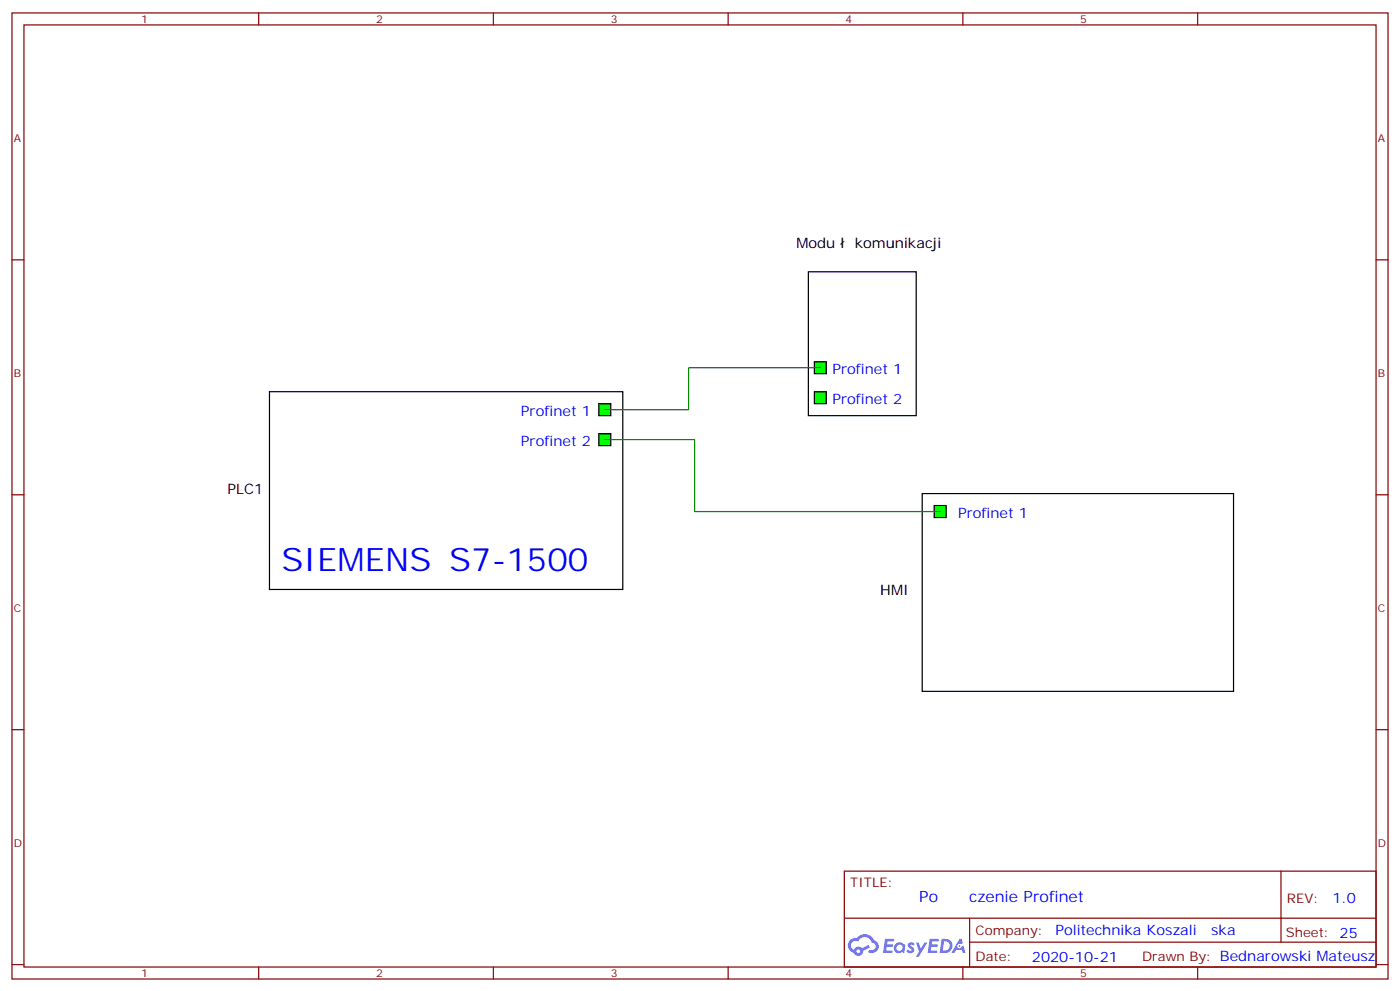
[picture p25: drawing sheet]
<svg xmlns="http://www.w3.org/2000/svg" width="412mm" height="292mm" viewBox="0 0 412 292" stroke-linecap="round" stroke-linejoin="round" font-family="sans-serif">
<defs><g id="words">
<text font-size="9.5" fill="#00f" x="82.9" y="168.2">SIEMENS S7-1500</text>
<text font-size="4.6" fill="#00f" x="270.8" y="265.4">PoᐡԀczenie Profinet</text>
<g font-size="4.2">
<text x="234.6" y="73">Modu</text>
<text x="251.8" y="73">komunikacji</text>
<text x="67" y="145.3">PLC1</text>
<text x="259.3" y="175.3">HMI</text>
</g>
<g font-size="4.2" fill="#00f">
<text x="245.2" y="110">Profinet 1</text>
<text x="245.2" y="118.8">Profinet 2</text>
<text x="153.5" y="122.3">Profinet 1</text>
<text x="153.5" y="131.2">Profinet 2</text>
<text x="282.2" y="152.3">Profinet 1</text>
<text x="392.5" y="265.7">1.0</text>
<text x="310.9" y="275.2">Politechnika Koszali</text>
<text x="356.8" y="275.2">ska</text>
<text x="304" y="283">2020-10-21</text>
</g>
<g font-size="3.9" fill="#800">
<text x="250.5" y="261">TITLE:</text>
<text x="379.1" y="265.7">REV:</text>
<text x="287.4" y="275.2">Company:</text>
<text x="378.7" y="275.8">Sheet: 25</text>
<text x="287.4" y="282.9">Date:</text>
<text x="336.4" y="282.9">Drawn By: Bednarowski Mateusz</text>
</g>
<g font-size="3.2" fill="#800">
<text x="41.6" y="6.8">1</text>
<text x="110.8" y="6.8">2</text>
<text x="179.9" y="6.8">3</text>
<text x="249.1" y="6.8">4</text>
<text x="318.2" y="6.8">5</text>
<text x="4.1" y="41.9">A</text>
<text x="405.9" y="41.9">A</text>
<text x="4.1" y="111.1">B</text>
<text x="405.9" y="111.1">B</text>
<text x="4.1" y="180.2">C</text>
<text x="405.9" y="180.2">C</text>
<text x="4.1" y="249.3">D</text>
<text x="405.9" y="249.3">D</text>
<text x="41.6" y="287.6">1</text>
<text x="110.8" y="287.6">2</text>
<text x="179.9" y="287.6">3</text>
<text x="249.1" y="287.6">4</text>
<text x="318.2" y="287.6">5</text>
</g>
</g></defs>
<g fill="none" stroke="#870000" stroke-width=".35">
<path d="M3.5 3.8h405.4v284.3h-405.4zM7.1 7.3h398.2v277.3h-398.2zM76.2 3.8v3.5M145.3 3.8v3.5M214.5 3.8v3.5M283.6 3.8v3.5M352.8 3.8v3.5M3.5 76.5h3.6M405.3 76.5h3.6M3.5 145.6h3.6M405.3 145.6h3.6M3.5 214.8h3.6"/>
<path d="M405.3 214.8h3.6M248.7 256.4h156.6v28.2h-156.6zM377.3 256.4v20.9M248.7 270.2h156.5M285.6 277.3h119.6M285.6 270.2v14.2M3.5 283.9h3.6M76.2 284.6v3.5M145.3 284.6v3.5M214.5 284.6v3.5M283.6 284.6v3.5M352.8 284.6v3.5"/>
<path d="M405.3 283.9h3.6"/>
</g>
<g fill="#5487ff">
<path d="M267.7 277.6a1.22 1.22 0 0 1 1.7 .2l-.4 .6a.47 .47 0 0 0-.3-.4 .47 .47 0 0 0-.5 .2l.1 .2a1.14 1.14 0 0 1 .8 1.8 1.14 1.14 0 0 1-1.9 0l-.2-.2 .5-.6 .7 .5a.29 .29 0 0 0 .3-.3 .29 .29 0 0 0-.2-.3 1.04 1.04 0 0 1-.6-1.7z"/>
<path d="M260.7 276.3h2.4l.3 .2-.2 .5-1.8 .1-.1 .8h1.5l.3 .4-.3 .4h-1.6l-.2 1.1h1.7l.2 .3-.2 .3-2.6 .1z"/>
<path d="M273.8 276.3h2.4l.3 .2-.1 .5-1.8 .1-.2 .8h1.6l.3 .4-.4 .4h-1.6l-.1 1.1h1.7l.2 .3-.2 .3-2.6 .1z"/>
<path d="M282.6 276.3h.7l.3 1.3-.6 .3a.69 .69 0 0 0-1 .3 .69 .69 0 0 0 .4 .9 .69 .69 0 0 0 .9-.6l.5-.2 .6 2.2h-.8l-.2-.9h-1.8l-.5 .9h-.8z"/>
<path d="M269.8 277.4h.8l.6 1.8 1.1-1.8h.9l-2.6 4.2h-.8l.9-1.5z"/>
<path d="M277.4 276.3l-.6 4.2h1.3a2.11 2.11 0 0 0 2.5-2.1 2.11 2.11 0 0 0-2.5-2.1zM278.1 277.1a1.39 1.39 0 0 1 1.7 1.4 1.39 1.39 0 0 1-1.8 1.3h-.3z"/>
<path d="M263.7 277.9a1.54 1.54 0 0 0-.1 2.2 1.54 1.54 0 0 0 2.2 .1l.6 .3 .3-2.3-.2-.3h-.4a1.49 1.49 0 0 0-2.4 0zM264 278.9a.94 .94 0 0 1 1.8 0 .94 .94 0 0 1-1.8 0z"/>
<path d="M250.4 276.7a2.18 2.18 0 0 0 1.1 3.7 1.44 1.44 0 0 0 1.6 .9 1.44 1.44 0 0 0 1.2-1.4l2-1.1-.5-.7-1.9 1a1.47 1.47 0 0 0-2.4 .4 1.39 1.39 0 0 1-.7-1.9 1.39 1.39 0 0 1 2-.5 2.12 2.12 0 0 1 2.2-1.3 2.12 2.12 0 0 1 1.9 1.7 1.14 1.14 0 0 1 1.1 1.4 1.14 1.14 0 0 1-1.7 .7 .43 .43 0 0 0-.5 .4 .43 .43 0 0 0 .4 .5 1.98 1.98 0 0 0 2.5-1.2 1.98 1.98 0 0 0-1.2-2.6 3.1 3.1 0 0 0-5.3-.6l-.9 .1zM252.3 280a.55 .55 0 0 1 1.1 0 .55 .55 0 0 1-1.1 0z"/>
<circle cx="282.6" cy="278.4" r=".26"/>
</g>
<path d="M238.1 80h31.8v42.3h-31.8zM79.4 115.3h104v58.2h-104zM271.6 145.3h91.8v58.2h-91.8z" fill="none" stroke="#000" stroke-width=".35"/>
<g fill="#0f0" stroke="#000" stroke-width=".35">
<path d="M176.4 118.8h3.5v3.5h-3.5z"/>
<path d="M176.4 127.6h3.5v3.6h-3.5z"/>
<path d="M239.9 106.5h3.5v3.5h-3.5z"/>
<path d="M239.9 115.3h3.5v3.5h-3.5z"/>
<path d="M275.2 148.8h3.5v3.5h-3.5z"/>
</g>
<path d="M241.7 108.2h-38.9v12.4h-24.6M178.2 129.4h26.4v21.2h72.3" fill="none" stroke="#008700" stroke-width=".35"/>
<use href="#words"/>
</svg>
